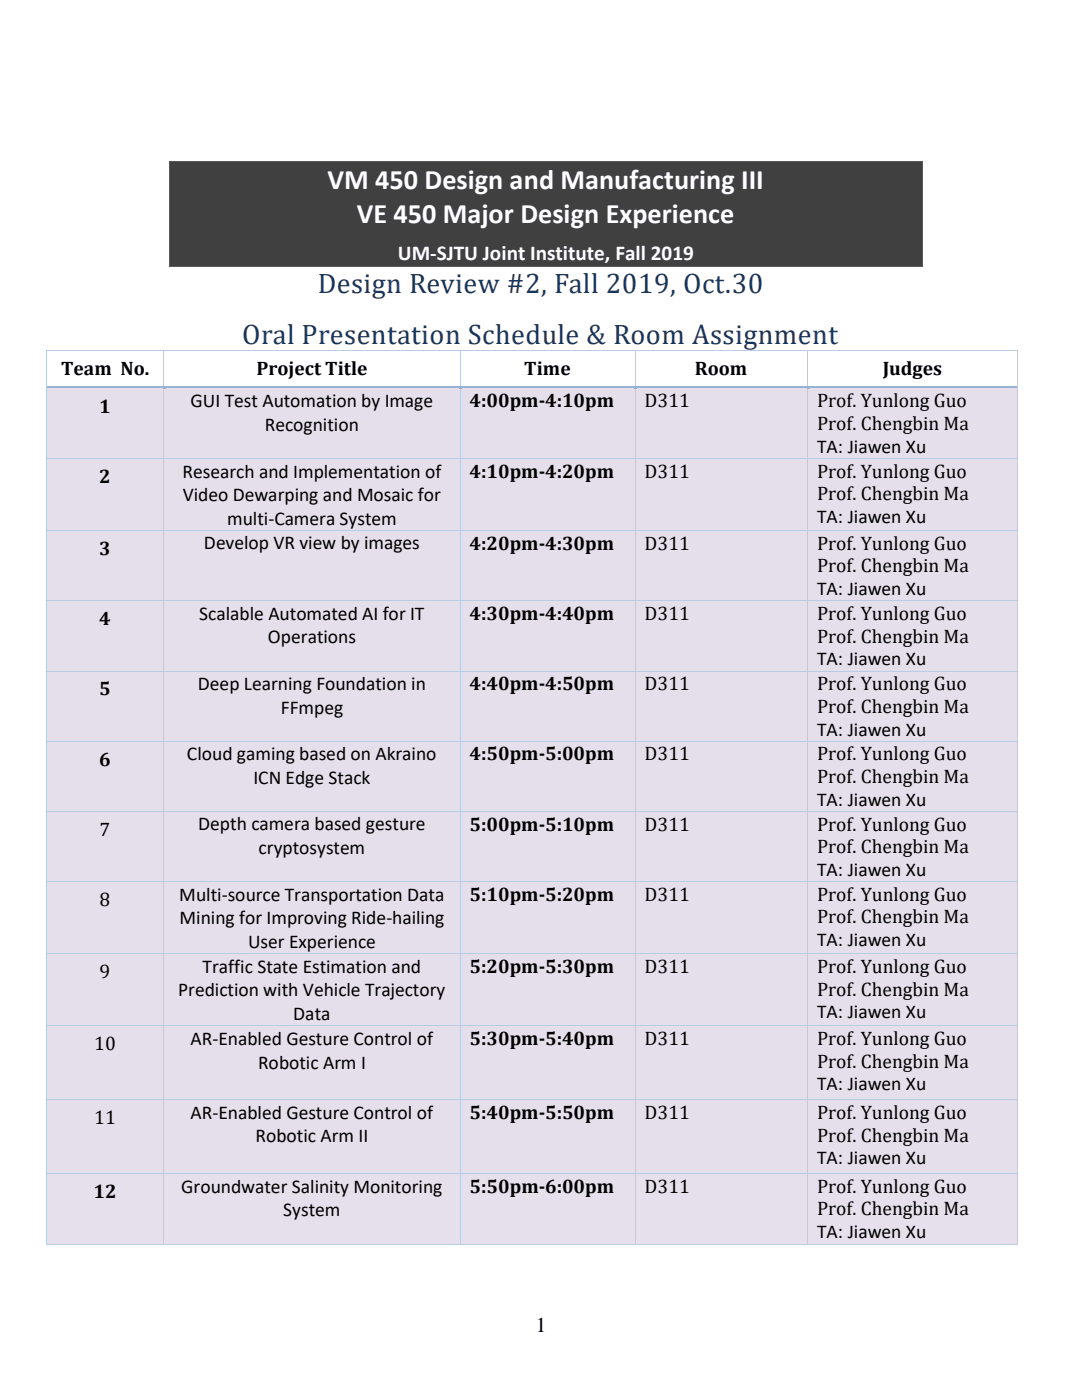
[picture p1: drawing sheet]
<svg xmlns="http://www.w3.org/2000/svg" width="216mm" height="279mm" viewBox="0 0 216 279" stroke-linecap="round" stroke-linejoin="round" font-family="sans-serif">
<defs><g id="words">
<g font-size="5.6" fill="#fff">
<text x="65.3" y="37.6">VM 450 Design and Manufacturing III</text>
<text x="71.2" y="44.5">VE 450 Major Design Experience</text>
</g>
<g font-size="5.6" fill="#17365d">
<text x="63.4" y="58.6">Design Review #2, Fall 2019, Oct.30</text>
<text x="48.4" y="68.7">Oral Presentation Schedule &amp; Room Assignment</text>
</g>
<text font-size="4.2" fill="#fff" x="79.4" y="51.9">UM-SJTU Joint Institute, Fall 2019</text>
<text font-size="4.2" x="106.9" y="265.8">1</text>
<g font-size="3.9">
<text x="12.2" y="74.9">Team No.</text>
<text x="51.2" y="74.9">Project Title</text>
<text x="104.6" y="74.9">Time</text>
<text x="138.7" y="74.9">Room</text>
<text x="176.1" y="74.9">Judges</text>
<text x="19.8" y="82.3">1</text>
<text x="38" y="81.3">GUI Test Automation by Image</text>
<text x="93.7" y="81.3">4:00pm-4:10pm</text>
<text x="128.6" y="81.3">D311</text>
<text x="163.1" y="81.3">Prof. Yunlong Guo</text>
<text x="52.8" y="86">Recognition</text>
<text x="163.1" y="85.8">Prof. Chengbin Ma</text>
<text x="36.4" y="95.3">Research and Implementation of</text>
<text x="93.7" y="95.3">4:10pm-4:20pm</text>
<text x="128.6" y="95.3">D311</text>
<text x="163.1" y="90.4">TA: Jiawen Xu</text>
<text x="163.1" y="95.3">Prof. Yunlong Guo</text>
<text x="19.8" y="96.4">2</text>
<text x="36.5" y="100.1">Video Dewarping and Mosaic for</text>
<text x="163.1" y="99.8">Prof. Chengbin Ma</text>
<text x="45.3" y="104.8">multi-Camera System</text>
<text x="163.1" y="104.4">TA: Jiawen Xu</text>
<text x="19.8" y="110.8">3</text>
<text x="40.7" y="109.7">Develop VR view by images</text>
<text x="93.7" y="109.7">4:20pm-4:30pm</text>
<text x="128.6" y="109.7">D311</text>
<text x="163.1" y="109.7">Prof. Yunlong Guo</text>
<text x="163.1" y="114.2">Prof. Chengbin Ma</text>
<text x="163.1" y="118.8">TA: Jiawen Xu</text>
<text x="19.8" y="124.8">4</text>
<text x="39.8" y="123.7">Scalable Automated AI for IT</text>
<text x="93.7" y="123.7">4:30pm-4:40pm</text>
<text x="128.6" y="123.7">D311</text>
<text x="163.1" y="123.7">Prof. Yunlong Guo</text>
<text x="53.5" y="128.4">Operations</text>
<text x="163.1" y="128.2">Prof. Chengbin Ma</text>
<text x="39.5" y="137.7">Deep Learning Foundation in</text>
<text x="93.7" y="137.7">4:40pm-4:50pm</text>
<text x="128.6" y="137.7">D311</text>
<text x="163.1" y="132.8">TA: Jiawen Xu</text>
<text x="163.1" y="137.7">Prof. Yunlong Guo</text>
<text x="19.8" y="138.8">5</text>
<text x="56" y="142.4">FFmpeg</text>
<text x="163.1" y="142.3">Prof. Chengbin Ma</text>
<text x="163.1" y="146.8">TA: Jiawen Xu</text>
<text x="19.8" y="152.8">6</text>
<text x="37.3" y="151.7">Cloud gaming based on Akraino</text>
<text x="93.7" y="151.7">4:50pm-5:00pm</text>
<text x="128.6" y="151.7">D311</text>
<text x="163.1" y="151.7">Prof. Yunlong Guo</text>
<text x="50.6" y="156.4">ICN Edge Stack</text>
<text x="163.1" y="156.3">Prof. Chengbin Ma</text>
<text x="163.1" y="160.8">TA: Jiawen Xu</text>
<text x="19.9" y="166.8">7</text>
<text x="39.5" y="165.7">Depth camera based gesture</text>
<text x="93.7" y="165.8">5:00pm-5:10pm</text>
<text x="128.6" y="165.8">D311</text>
<text x="163.1" y="165.8">Prof. Yunlong Guo</text>
<text x="51.6" y="170.5">cryptosystem</text>
<text x="163.1" y="170.3">Prof. Chengbin Ma</text>
<text x="35.8" y="179.7">Multi-source Transportation Data</text>
<text x="93.7" y="179.8">5:10pm-5:20pm</text>
<text x="128.6" y="179.8">D311</text>
<text x="163.1" y="174.8">TA: Jiawen Xu</text>
<text x="163.1" y="179.8">Prof. Yunlong Guo</text>
<text x="19.9" y="180.8">8</text>
<text x="35.8" y="184.5">Mining for Improving Ride-hailing</text>
<text x="163.1" y="184.3">Prof. Chengbin Ma</text>
<text x="49.5" y="189.2">User Experience</text>
<text x="163.1" y="188.8">TA: Jiawen Xu</text>
<text x="19.9" y="195.2">9</text>
<text x="40.4" y="194.1">Traffic State Estimation and</text>
<text x="93.7" y="194.1">5:20pm-5:30pm</text>
<text x="128.6" y="194.1">D311</text>
<text x="163.1" y="194.1">Prof. Yunlong Guo</text>
<text x="35.5" y="198.9">Prediction with Vehicle Trajectory</text>
<text x="58.5" y="203.6">Data</text>
<text x="163.1" y="198.7">Prof. Chengbin Ma</text>
<text x="163.1" y="203.2">TA: Jiawen Xu</text>
<text x="18.8" y="209.6">10</text>
<text x="38" y="208.5">AR-Enabled Gesture Control of</text>
<text x="93.7" y="208.5">5:30pm-5:40pm</text>
<text x="128.6" y="208.5">D311</text>
<text x="163.1" y="208.5">Prof. Yunlong Guo</text>
<text x="51.5" y="213.3">Robotic Arm I</text>
<text x="163.1" y="213.1">Prof. Chengbin Ma</text>
<text x="163.1" y="217.6">TA: Jiawen Xu</text>
<text x="18.8" y="224.4">11</text>
<text x="38" y="223.3">AR-Enabled Gesture Control of</text>
<text x="93.7" y="223.3">5:40pm-5:50pm</text>
<text x="128.6" y="223.3">D311</text>
<text x="163.1" y="223.3">Prof. Yunlong Guo</text>
<text x="163.1" y="227.8">Prof. Chengbin Ma</text>
<text x="51" y="228">Robotic Arm II</text>
<text x="163.1" y="232.4">TA: Jiawen Xu</text>
<text x="18.6" y="239.1">12</text>
<text x="36.2" y="238">Groundwater Salinity Monitoring</text>
<text x="93.7" y="238">5:50pm-6:00pm</text>
<text x="128.6" y="238">D311</text>
<text x="163.1" y="238">Prof. Yunlong Guo</text>
<text x="56.5" y="242.8">System</text>
<text x="163.1" y="242.6">Prof. Chengbin Ma</text>
<text x="163.1" y="247.1">TA: Jiawen Xu</text>
</g>
</g></defs>
<g fill="#404040">
<path d="M33.8 32.3h150.2v20.7h-150.2z" fill-rule="evenodd"/>
<path d="M35.7 32.3h146.5v6.9h-146.5z" fill-rule="evenodd"/>
<path d="M35.7 39.2h146.5v6.9h-146.5z" fill-rule="evenodd"/>
<path d="M35.7 46.1h146.5v6.9h-146.5z" fill-rule="evenodd"/>
</g>
<g fill="#595959">
<path d="M33.7 32.1h.1v.2h-.1z" fill-rule="evenodd"/>
<path d="M33.7 32.1h.1v.2h-.1z" fill-rule="evenodd"/>
</g>
<path d="M33.8 32.2h150.2" fill="none" stroke="#595959" stroke-width=".2"/>
<g fill="#595959">
<path d="M184 32.1h.2v.2h-.2z" fill-rule="evenodd"/>
<path d="M184 32.1h.2v.2h-.2z" fill-rule="evenodd"/>
</g>
<path d="M33.7 32.3v20.7" fill="none" stroke="#595959" stroke-width=".2"/>
<g fill="#595959">
<path d="M33.7 53h.1v.2h-.1z" fill-rule="evenodd"/>
<path d="M33.7 53h.1v.2h-.1z" fill-rule="evenodd"/>
</g>
<path d="M184.1 32.3v20.7M33.8 53.1h150.2" fill="none" stroke="#595959" stroke-width=".2"/>
<g fill="#595959">
<path d="M184 53h.2v.2h-.2z" fill-rule="evenodd"/>
<path d="M184 53h.2v.2h-.2z" fill-rule="evenodd"/>
</g>
<g fill="#b8cce4">
<path d="M9.1 69.9h.2v.2h-.2z" fill-rule="evenodd"/>
<path d="M9.1 69.9h.2v.2h-.2z" fill-rule="evenodd"/>
</g>
<path d="M9.3 70h23.3" fill="none" stroke="#b8cce4" stroke-width=".2"/>
<path d="M32.6 69.9h.2v.2h-.2z" fill-rule="evenodd" fill="#b8cce4"/>
<path d="M32.8 70h58.9" fill="none" stroke="#b8cce4" stroke-width=".2"/>
<path d="M91.7 69.9h.2v.2h-.2z" fill-rule="evenodd" fill="#b8cce4"/>
<path d="M91.9 70h34.7" fill="none" stroke="#b8cce4" stroke-width=".2"/>
<path d="M126.6 69.9h.2v.2h-.2z" fill-rule="evenodd" fill="#b8cce4"/>
<path d="M126.8 70h34.3" fill="none" stroke="#b8cce4" stroke-width=".2"/>
<path d="M161.1 69.9h.1v.2h-.1z" fill-rule="evenodd" fill="#b8cce4"/>
<path d="M161.2 70h41.7" fill="none" stroke="#b8cce4" stroke-width=".2"/>
<g fill="#b8cce4">
<path d="M202.9 69.9h.1v.2h-.1z" fill-rule="evenodd"/>
<path d="M202.9 69.9h.1v.2h-.1z" fill-rule="evenodd"/>
</g>
<path d="M9.2 70.1v7M32.7 70.1v7M91.8 70.1v7M126.7 70.1v7M161.1 70.1v7M202.9 70.1v7" fill="none" stroke="#b8cce4" stroke-width=".2"/>
<g fill="#e5dfec">
<path d="M9.3 77.6h23.3v13.9h-23.3z" fill-rule="evenodd"/>
<path d="M11.1 77.6h19.7v6.7h-19.7z" fill-rule="evenodd"/>
<path d="M32.8 77.6h58.9v13.9h-58.9z" fill-rule="evenodd"/>
<path d="M34.6 77.6h55.3v4.7h-55.3z" fill-rule="evenodd"/>
<path d="M34.6 82.3h55.3v4.8h-55.3z" fill-rule="evenodd"/>
<path d="M91.9 77.6h34.7v13.9h-34.7z" fill-rule="evenodd"/>
<path d="M93.7 77.6h31.1v4.5h-31.1z" fill-rule="evenodd"/>
<path d="M126.8 77.6h34.3v13.9h-34.3z" fill-rule="evenodd"/>
<path d="M128.6 77.6h30.6v4.5h-30.6z" fill-rule="evenodd"/>
<path d="M161.2 77.6h41.7v13.9h-41.7z" fill-rule="evenodd"/>
<path d="M163.1 77.6h37.9v4.5h-37.9z" fill-rule="evenodd"/>
<path d="M163.1 82.1h37.9v4.6h-37.9z" fill-rule="evenodd"/>
<path d="M163.1 86.7h37.9v4.8h-37.9z" fill-rule="evenodd"/>
</g>
<path d="M9.1 77.1h.2v.5h-.2z" fill-rule="evenodd" fill="#b8cce4"/>
<path d="M9.3 77.1h23.3v.5h-23.3z" fill-rule="evenodd" fill="#95b3d7"/>
<path d="M9.3 77.6h23.3" fill="none" stroke="#e5dfec" stroke-width=".2"/>
<path d="M32.8 77.6h.3z" fill-rule="evenodd" fill="#e5dfec"/>
<path d="M32.6 77.6h.2z" fill-rule="evenodd" fill="#b8cce4"/>
<g fill="#95b3d7">
<path d="M32.6 77.1h.5v.5h-.5z" fill-rule="evenodd"/>
<path d="M33.1 77.1h58.6v.5h-58.6z" fill-rule="evenodd"/>
</g>
<path d="M33.1 77.6h58.6" fill="none" stroke="#e5dfec" stroke-width=".2"/>
<path d="M91.9 77.6h.3z" fill-rule="evenodd" fill="#e5dfec"/>
<path d="M91.7 77.6h.2z" fill-rule="evenodd" fill="#b8cce4"/>
<g fill="#95b3d7">
<path d="M91.7 77.1h.5v.5h-.5z" fill-rule="evenodd"/>
<path d="M92.2 77.1h34.4v.5h-34.4z" fill-rule="evenodd"/>
</g>
<path d="M92.2 77.6h34.4" fill="none" stroke="#e5dfec" stroke-width=".2"/>
<path d="M126.8 77.6h.4z" fill-rule="evenodd" fill="#e5dfec"/>
<path d="M126.6 77.6h.2z" fill-rule="evenodd" fill="#b8cce4"/>
<g fill="#95b3d7">
<path d="M126.6 77.1h.6v.5h-.6z" fill-rule="evenodd"/>
<path d="M127.2 77.1h33.9v.5h-33.9z" fill-rule="evenodd"/>
</g>
<path d="M127.2 77.6h33.9" fill="none" stroke="#e5dfec" stroke-width=".2"/>
<path d="M161.2 77.6h.4z" fill-rule="evenodd" fill="#e5dfec"/>
<path d="M161.1 77.6h.1z" fill-rule="evenodd" fill="#b8cce4"/>
<g fill="#95b3d7">
<path d="M161.1 77.1h.5v.5h-.5z" fill-rule="evenodd"/>
<path d="M161.6 77.1h41.3v.5h-41.3z" fill-rule="evenodd"/>
</g>
<path d="M161.6 77.6h41.3" fill="none" stroke="#e5dfec" stroke-width=".2"/>
<path d="M202.9 77.1h.1v.5h-.1z" fill-rule="evenodd" fill="#b8cce4"/>
<path d="M9.2 77.6v13.9M32.7 77.6v13.9M91.8 77.6v13.9M126.7 77.6v13.9M161.1 77.6v13.9M202.9 77.6v13.9" fill="none" stroke="#b8cce4" stroke-width=".2"/>
<g fill="#e5dfec">
<path d="M9.3 91.6h23.3v14.2h-23.3z" fill-rule="evenodd"/>
<path d="M11.1 91.6h19.7v6.7h-19.7z" fill-rule="evenodd"/>
<path d="M32.8 91.6h58.9v14.2h-58.9z" fill-rule="evenodd"/>
<path d="M34.6 91.6h55.3v4.8h-55.3z" fill-rule="evenodd"/>
<path d="M34.6 96.4h55.3v4.7h-55.3z" fill-rule="evenodd"/>
<path d="M34.6 101.1h55.3v4.7h-55.3z" fill-rule="evenodd"/>
<path d="M91.9 91.6h34.7v14.2h-34.7z" fill-rule="evenodd"/>
<path d="M93.7 91.6h31.1v4.6h-31.1z" fill-rule="evenodd"/>
<path d="M126.8 91.6h34.3v14.2h-34.3z" fill-rule="evenodd"/>
<path d="M128.6 91.6h30.6v4.6h-30.6z" fill-rule="evenodd"/>
<path d="M161.2 91.6h41.7v14.2h-41.7z" fill-rule="evenodd"/>
<path d="M163.1 91.6h37.9v4.6h-37.9z" fill-rule="evenodd"/>
<path d="M163.1 96.2h37.9v4.5h-37.9z" fill-rule="evenodd"/>
<path d="M163.1 100.7h37.9v4.8h-37.9z" fill-rule="evenodd"/>
</g>
<path d="M9.1 91.5h.2v.1h-.2z" fill-rule="evenodd" fill="#b8cce4"/>
<path d="M9.3 91.5h23.3" fill="none" stroke="#b8cce4" stroke-width=".2"/>
<path d="M32.6 91.5h.2v.1h-.2z" fill-rule="evenodd" fill="#b8cce4"/>
<path d="M32.8 91.5h58.9" fill="none" stroke="#b8cce4" stroke-width=".2"/>
<path d="M91.7 91.5h.2v.1h-.2z" fill-rule="evenodd" fill="#b8cce4"/>
<path d="M91.9 91.5h34.7" fill="none" stroke="#b8cce4" stroke-width=".2"/>
<path d="M126.6 91.5h.2v.1h-.2z" fill-rule="evenodd" fill="#b8cce4"/>
<path d="M126.8 91.5h34.3" fill="none" stroke="#b8cce4" stroke-width=".2"/>
<path d="M161.1 91.5h.1v.1h-.1z" fill-rule="evenodd" fill="#b8cce4"/>
<path d="M161.2 91.5h41.7" fill="none" stroke="#b8cce4" stroke-width=".2"/>
<path d="M202.9 91.5h.1v.1h-.1z" fill-rule="evenodd" fill="#b8cce4"/>
<path d="M9.2 91.6v14.2M32.7 91.6v14.2M91.8 91.6v14.2M126.7 91.6v14.2M161.1 91.6v14.2M202.9 91.6v14.2" fill="none" stroke="#b8cce4" stroke-width=".2"/>
<g fill="#e5dfec">
<path d="M9.3 106h23.3v13.8h-23.3z" fill-rule="evenodd"/>
<path d="M11.1 106h19.7v6.7h-19.7z" fill-rule="evenodd"/>
<path d="M32.8 106h58.9v13.8h-58.9z" fill-rule="evenodd"/>
<path d="M34.6 106h55.3v4.7h-55.3z" fill-rule="evenodd"/>
<path d="M91.9 106h34.7v13.8h-34.7z" fill-rule="evenodd"/>
<path d="M93.7 106h31.1v4.5h-31.1z" fill-rule="evenodd"/>
<path d="M126.8 106h34.3v13.8h-34.3z" fill-rule="evenodd"/>
<path d="M128.6 106h30.6v4.5h-30.6z" fill-rule="evenodd"/>
<path d="M161.2 106h41.7v13.8h-41.7z" fill-rule="evenodd"/>
<path d="M163.1 106h37.9v4.5h-37.9z" fill-rule="evenodd"/>
<path d="M163.1 110.5h37.9v4.6h-37.9z" fill-rule="evenodd"/>
<path d="M163.1 115.1h37.9v4.7h-37.9z" fill-rule="evenodd"/>
</g>
<path d="M9.1 105.8h.2v.2h-.2z" fill-rule="evenodd" fill="#b8cce4"/>
<path d="M9.3 105.9h23.3" fill="none" stroke="#b8cce4" stroke-width=".2"/>
<path d="M32.6 105.8h.2v.2h-.2z" fill-rule="evenodd" fill="#b8cce4"/>
<path d="M32.8 105.9h58.9" fill="none" stroke="#b8cce4" stroke-width=".2"/>
<path d="M91.7 105.8h.2v.2h-.2z" fill-rule="evenodd" fill="#b8cce4"/>
<path d="M91.9 105.9h34.7" fill="none" stroke="#b8cce4" stroke-width=".2"/>
<path d="M126.6 105.8h.2v.2h-.2z" fill-rule="evenodd" fill="#b8cce4"/>
<path d="M126.8 105.9h34.3" fill="none" stroke="#b8cce4" stroke-width=".2"/>
<path d="M161.1 105.8h.1v.2h-.1z" fill-rule="evenodd" fill="#b8cce4"/>
<path d="M161.2 105.9h41.7" fill="none" stroke="#b8cce4" stroke-width=".2"/>
<path d="M202.9 105.8h.1v.2h-.1z" fill-rule="evenodd" fill="#b8cce4"/>
<path d="M9.2 106v13.8M32.7 106v13.8M91.8 106v13.8M126.7 106v13.8M161.1 106v13.8M202.9 106v13.8" fill="none" stroke="#b8cce4" stroke-width=".2"/>
<g fill="#e5dfec">
<path d="M9.3 120h23.3v13.8h-23.3z" fill-rule="evenodd"/>
<path d="M11.1 120h19.7v6.7h-19.7z" fill-rule="evenodd"/>
<path d="M32.8 120h58.9v13.8h-58.9z" fill-rule="evenodd"/>
<path d="M34.6 120h55.3v4.7h-55.3z" fill-rule="evenodd"/>
<path d="M34.6 124.7h55.3v4.8h-55.3z" fill-rule="evenodd"/>
<path d="M91.9 120h34.7v13.8h-34.7z" fill-rule="evenodd"/>
<path d="M93.7 120h31.1v4.6h-31.1z" fill-rule="evenodd"/>
<path d="M126.8 120h34.3v13.8h-34.3z" fill-rule="evenodd"/>
<path d="M128.6 120h30.6v4.6h-30.6z" fill-rule="evenodd"/>
<path d="M161.2 120h41.7v13.8h-41.7z" fill-rule="evenodd"/>
<path d="M163.1 120h37.9v4.6h-37.9z" fill-rule="evenodd"/>
<path d="M163.1 124.6h37.9v4.5h-37.9z" fill-rule="evenodd"/>
<path d="M163.1 129.1h37.9v4.7h-37.9z" fill-rule="evenodd"/>
</g>
<path d="M9.1 119.8h.2v.2h-.2z" fill-rule="evenodd" fill="#b8cce4"/>
<path d="M9.3 119.9h23.3" fill="none" stroke="#b8cce4" stroke-width=".2"/>
<path d="M32.6 119.8h.2v.2h-.2z" fill-rule="evenodd" fill="#b8cce4"/>
<path d="M32.8 119.9h58.9" fill="none" stroke="#b8cce4" stroke-width=".2"/>
<path d="M91.7 119.8h.2v.2h-.2z" fill-rule="evenodd" fill="#b8cce4"/>
<path d="M91.9 119.9h34.7" fill="none" stroke="#b8cce4" stroke-width=".2"/>
<path d="M126.6 119.8h.2v.2h-.2z" fill-rule="evenodd" fill="#b8cce4"/>
<path d="M126.8 119.9h34.3" fill="none" stroke="#b8cce4" stroke-width=".2"/>
<path d="M161.1 119.8h.1v.2h-.1z" fill-rule="evenodd" fill="#b8cce4"/>
<path d="M161.2 119.9h41.7" fill="none" stroke="#b8cce4" stroke-width=".2"/>
<path d="M202.9 119.8h.1v.2h-.1z" fill-rule="evenodd" fill="#b8cce4"/>
<path d="M9.2 120v13.8M32.7 120v13.8M91.8 120v13.8M126.7 120v13.8M161.1 120v13.8M202.9 120v13.8" fill="none" stroke="#b8cce4" stroke-width=".2"/>
<g fill="#e5dfec">
<path d="M9.3 134h23.3v13.9h-23.3z" fill-rule="evenodd"/>
<path d="M11.1 134h19.7v6.7h-19.7z" fill-rule="evenodd"/>
<path d="M32.8 134h58.9v13.9h-58.9z" fill-rule="evenodd"/>
<path d="M34.6 134h55.3v4.7h-55.3z" fill-rule="evenodd"/>
<path d="M34.6 138.7h55.3v4.8h-55.3z" fill-rule="evenodd"/>
<path d="M91.9 134h34.7v13.9h-34.7z" fill-rule="evenodd"/>
<path d="M93.7 134h31.1v4.6h-31.1z" fill-rule="evenodd"/>
<path d="M126.8 134h34.3v13.9h-34.3z" fill-rule="evenodd"/>
<path d="M128.6 134h30.6v4.6h-30.6z" fill-rule="evenodd"/>
<path d="M161.2 134h41.7v13.9h-41.7z" fill-rule="evenodd"/>
<path d="M163.1 134h37.9v4.6h-37.9z" fill-rule="evenodd"/>
<path d="M163.1 138.6h37.9v4.5h-37.9z" fill-rule="evenodd"/>
<path d="M163.1 143.1h37.9v4.8h-37.9z" fill-rule="evenodd"/>
</g>
<path d="M9.1 133.8h.2v.2h-.2z" fill-rule="evenodd" fill="#b8cce4"/>
<path d="M9.3 133.9h23.3" fill="none" stroke="#b8cce4" stroke-width=".2"/>
<path d="M32.6 133.8h.2v.2h-.2z" fill-rule="evenodd" fill="#b8cce4"/>
<path d="M32.8 133.9h58.9" fill="none" stroke="#b8cce4" stroke-width=".2"/>
<path d="M91.7 133.8h.2v.2h-.2z" fill-rule="evenodd" fill="#b8cce4"/>
<path d="M91.9 133.9h34.7" fill="none" stroke="#b8cce4" stroke-width=".2"/>
<path d="M126.6 133.8h.2v.2h-.2z" fill-rule="evenodd" fill="#b8cce4"/>
<path d="M126.8 133.9h34.3" fill="none" stroke="#b8cce4" stroke-width=".2"/>
<path d="M161.1 133.8h.1v.2h-.1z" fill-rule="evenodd" fill="#b8cce4"/>
<path d="M161.2 133.9h41.7" fill="none" stroke="#b8cce4" stroke-width=".2"/>
<path d="M202.9 133.8h.1v.2h-.1z" fill-rule="evenodd" fill="#b8cce4"/>
<path d="M9.2 134v13.9M32.7 134v13.9M91.8 134v13.9M126.7 134v13.9M161.1 134v13.9M202.9 134v13.9" fill="none" stroke="#b8cce4" stroke-width=".2"/>
<g fill="#e5dfec">
<path d="M9.3 148.1h23.3v13.8h-23.3z" fill-rule="evenodd"/>
<path d="M11.1 148.1h19.7v6.6h-19.7z" fill-rule="evenodd"/>
<path d="M32.8 148.1h58.9v13.8h-58.9z" fill-rule="evenodd"/>
<path d="M34.6 148.1h55.3v4.7h-55.3z" fill-rule="evenodd"/>
<path d="M34.6 152.8h55.3v4.7h-55.3z" fill-rule="evenodd"/>
<path d="M91.9 148.1h34.7v13.8h-34.7z" fill-rule="evenodd"/>
<path d="M93.7 148.1h31.1v4.5h-31.1z" fill-rule="evenodd"/>
<path d="M126.8 148.1h34.3v13.8h-34.3z" fill-rule="evenodd"/>
<path d="M128.6 148.1h30.6v4.5h-30.6z" fill-rule="evenodd"/>
<path d="M161.2 148.1h41.7v13.8h-41.7z" fill-rule="evenodd"/>
<path d="M163.1 148.1h37.9v4.5h-37.9z" fill-rule="evenodd"/>
<path d="M163.1 152.6h37.9v4.6h-37.9z" fill-rule="evenodd"/>
<path d="M163.1 157.2h37.9v4.7h-37.9z" fill-rule="evenodd"/>
</g>
<path d="M9.1 147.9h.2v.1h-.2z" fill-rule="evenodd" fill="#b8cce4"/>
<path d="M9.3 147.9h23.3" fill="none" stroke="#b8cce4" stroke-width=".2"/>
<path d="M32.6 147.9h.2v.1h-.2z" fill-rule="evenodd" fill="#b8cce4"/>
<path d="M32.8 147.9h58.9" fill="none" stroke="#b8cce4" stroke-width=".2"/>
<path d="M91.7 147.9h.2v.1h-.2z" fill-rule="evenodd" fill="#b8cce4"/>
<path d="M91.9 147.9h34.7" fill="none" stroke="#b8cce4" stroke-width=".2"/>
<path d="M126.6 147.9h.2v.1h-.2z" fill-rule="evenodd" fill="#b8cce4"/>
<path d="M126.8 147.9h34.3" fill="none" stroke="#b8cce4" stroke-width=".2"/>
<path d="M161.1 147.9h.1v.1h-.1z" fill-rule="evenodd" fill="#b8cce4"/>
<path d="M161.2 147.9h41.7" fill="none" stroke="#b8cce4" stroke-width=".2"/>
<path d="M202.9 147.9h.1v.1h-.1z" fill-rule="evenodd" fill="#b8cce4"/>
<path d="M9.2 148v13.9M32.7 148v13.9M91.8 148v13.9M126.7 148v13.9M161.1 148v13.9M202.9 148v13.9" fill="none" stroke="#b8cce4" stroke-width=".2"/>
<g fill="#e5dfec">
<path d="M9.3 162.1h23.3v13.8h-23.3z" fill-rule="evenodd"/>
<path d="M11.1 162.1h19.7v6.6h-19.7z" fill-rule="evenodd"/>
<path d="M32.8 162.1h58.9v13.8h-58.9z" fill-rule="evenodd"/>
<path d="M34.6 162.1h55.3v4.7h-55.3z" fill-rule="evenodd"/>
<path d="M34.6 166.8h55.3v4.7h-55.3z" fill-rule="evenodd"/>
<path d="M91.9 162.1h34.7v13.8h-34.7z" fill-rule="evenodd"/>
<path d="M93.7 162.1h31.1v4.5h-31.1z" fill-rule="evenodd"/>
<path d="M126.8 162.1h34.3v13.8h-34.3z" fill-rule="evenodd"/>
<path d="M128.6 162.1h30.6v4.5h-30.6z" fill-rule="evenodd"/>
<path d="M161.2 162.1h41.7v13.8h-41.7z" fill-rule="evenodd"/>
<path d="M163.1 162.1h37.9v4.5h-37.9z" fill-rule="evenodd"/>
<path d="M163.1 166.6h37.9v4.6h-37.9z" fill-rule="evenodd"/>
<path d="M163.1 171.2h37.9v4.7h-37.9z" fill-rule="evenodd"/>
</g>
<path d="M9.1 161.9h.2v.1h-.2z" fill-rule="evenodd" fill="#b8cce4"/>
<path d="M9.3 161.9h23.3" fill="none" stroke="#b8cce4" stroke-width=".2"/>
<path d="M32.6 161.9h.2v.1h-.2z" fill-rule="evenodd" fill="#b8cce4"/>
<path d="M32.8 161.9h58.9" fill="none" stroke="#b8cce4" stroke-width=".2"/>
<path d="M91.7 161.9h.2v.1h-.2z" fill-rule="evenodd" fill="#b8cce4"/>
<path d="M91.9 161.9h34.7" fill="none" stroke="#b8cce4" stroke-width=".2"/>
<path d="M126.6 161.9h.2v.1h-.2z" fill-rule="evenodd" fill="#b8cce4"/>
<path d="M126.8 161.9h34.3" fill="none" stroke="#b8cce4" stroke-width=".2"/>
<path d="M161.1 161.9h.1v.1h-.1z" fill-rule="evenodd" fill="#b8cce4"/>
<path d="M161.2 161.9h41.7" fill="none" stroke="#b8cce4" stroke-width=".2"/>
<path d="M202.9 161.9h.1v.1h-.1z" fill-rule="evenodd" fill="#b8cce4"/>
<path d="M9.2 162v13.9M32.7 162v13.9M91.8 162v13.9M126.7 162v13.9M161.1 162v13.9M202.9 162v13.9" fill="none" stroke="#b8cce4" stroke-width=".2"/>
<g fill="#e5dfec">
<path d="M9.3 176.1h23.3v14.2h-23.3z" fill-rule="evenodd"/>
<path d="M11.1 176.1h19.7v6.6h-19.7z" fill-rule="evenodd"/>
<path d="M32.8 176.1h58.9v14.2h-58.9z" fill-rule="evenodd"/>
<path d="M34.6 176.1h55.3v4.7h-55.3z" fill-rule="evenodd"/>
<path d="M34.6 180.8h55.3v4.7h-55.3z" fill-rule="evenodd"/>
<path d="M34.6 185.5h55.3v4.8h-55.3z" fill-rule="evenodd"/>
<path d="M91.9 176.1h34.7v14.2h-34.7z" fill-rule="evenodd"/>
<path d="M93.7 176.1h31.1v4.5h-31.1z" fill-rule="evenodd"/>
<path d="M126.8 176.1h34.3v14.2h-34.3z" fill-rule="evenodd"/>
<path d="M128.6 176.1h30.6v4.5h-30.6z" fill-rule="evenodd"/>
<path d="M161.2 176.1h41.7v14.2h-41.7z" fill-rule="evenodd"/>
<path d="M163.1 176.1h37.9v4.5h-37.9z" fill-rule="evenodd"/>
<path d="M163.1 180.6h37.9v4.6h-37.9z" fill-rule="evenodd"/>
<path d="M163.1 185.2h37.9v4.7h-37.9z" fill-rule="evenodd"/>
</g>
<path d="M9.1 175.9h.2v.1h-.2z" fill-rule="evenodd" fill="#b8cce4"/>
<path d="M9.3 176h23.3" fill="none" stroke="#b8cce4" stroke-width=".2"/>
<path d="M32.6 175.9h.2v.1h-.2z" fill-rule="evenodd" fill="#b8cce4"/>
<path d="M32.8 176h58.9" fill="none" stroke="#b8cce4" stroke-width=".2"/>
<path d="M91.7 175.9h.2v.1h-.2z" fill-rule="evenodd" fill="#b8cce4"/>
<path d="M91.9 176h34.7" fill="none" stroke="#b8cce4" stroke-width=".2"/>
<path d="M126.6 175.9h.2v.1h-.2z" fill-rule="evenodd" fill="#b8cce4"/>
<path d="M126.8 176h34.3" fill="none" stroke="#b8cce4" stroke-width=".2"/>
<path d="M161.1 175.9h.1v.1h-.1z" fill-rule="evenodd" fill="#b8cce4"/>
<path d="M161.2 176h41.7" fill="none" stroke="#b8cce4" stroke-width=".2"/>
<path d="M202.9 175.9h.1v.1h-.1z" fill-rule="evenodd" fill="#b8cce4"/>
<path d="M9.2 176v14.3M32.7 176v14.3M91.8 176v14.3M126.7 176v14.3M161.1 176v14.3M202.9 176v14.3" fill="none" stroke="#b8cce4" stroke-width=".2"/>
<g fill="#e5dfec">
<path d="M9.3 190.4h23.3v14.3h-23.3z" fill-rule="evenodd"/>
<path d="M11.1 190.4h19.7v6.7h-19.7z" fill-rule="evenodd"/>
<path d="M32.8 190.4h58.9v14.3h-58.9z" fill-rule="evenodd"/>
<path d="M34.6 190.4h55.3v4.8h-55.3z" fill-rule="evenodd"/>
<path d="M34.6 195.2h55.3v4.7h-55.3z" fill-rule="evenodd"/>
<path d="M34.6 199.9h55.3v4.8h-55.3z" fill-rule="evenodd"/>
<path d="M91.9 190.4h34.7v14.3h-34.7z" fill-rule="evenodd"/>
<path d="M93.7 190.4h31.1v4.6h-31.1z" fill-rule="evenodd"/>
<path d="M126.8 190.4h34.3v14.3h-34.3z" fill-rule="evenodd"/>
<path d="M128.6 190.4h30.6v4.6h-30.6z" fill-rule="evenodd"/>
<path d="M161.2 190.4h41.7v14.3h-41.7z" fill-rule="evenodd"/>
<path d="M163.1 190.4h37.9v4.6h-37.9z" fill-rule="evenodd"/>
<path d="M163.1 195h37.9v4.5h-37.9z" fill-rule="evenodd"/>
<path d="M163.1 199.5h37.9v4.8h-37.9z" fill-rule="evenodd"/>
</g>
<path d="M9.1 190.3h.2v.1h-.2z" fill-rule="evenodd" fill="#b8cce4"/>
<path d="M9.3 190.4h23.3" fill="none" stroke="#b8cce4" stroke-width=".2"/>
<path d="M32.6 190.3h.2v.1h-.2z" fill-rule="evenodd" fill="#b8cce4"/>
<path d="M32.8 190.4h58.9" fill="none" stroke="#b8cce4" stroke-width=".2"/>
<path d="M91.7 190.3h.2v.1h-.2z" fill-rule="evenodd" fill="#b8cce4"/>
<path d="M91.9 190.4h34.7" fill="none" stroke="#b8cce4" stroke-width=".2"/>
<path d="M126.6 190.3h.2v.1h-.2z" fill-rule="evenodd" fill="#b8cce4"/>
<path d="M126.8 190.4h34.3" fill="none" stroke="#b8cce4" stroke-width=".2"/>
<path d="M161.1 190.3h.1v.1h-.1z" fill-rule="evenodd" fill="#b8cce4"/>
<path d="M161.2 190.4h41.7" fill="none" stroke="#b8cce4" stroke-width=".2"/>
<path d="M202.9 190.3h.1v.1h-.1z" fill-rule="evenodd" fill="#b8cce4"/>
<path d="M9.2 190.4v14.3M32.7 190.4v14.3M91.8 190.4v14.3M126.7 190.4v14.3M161.1 190.4v14.3M202.9 190.4v14.3" fill="none" stroke="#b8cce4" stroke-width=".2"/>
<g fill="#e5dfec">
<path d="M9.3 204.8h23.3v14.6h-23.3z" fill-rule="evenodd"/>
<path d="M11.1 204.8h19.7v6.7h-19.7z" fill-rule="evenodd"/>
<path d="M32.8 204.8h58.9v14.6h-58.9z" fill-rule="evenodd"/>
<path d="M34.6 204.8h55.3v4.8h-55.3z" fill-rule="evenodd"/>
<path d="M34.6 209.6h55.3v4.7h-55.3z" fill-rule="evenodd"/>
<path d="M91.9 204.8h34.7v14.6h-34.7z" fill-rule="evenodd"/>
<path d="M93.7 204.8h31.1v4.6h-31.1z" fill-rule="evenodd"/>
<path d="M126.8 204.8h34.3v14.6h-34.3z" fill-rule="evenodd"/>
<path d="M128.6 204.8h30.6v4.6h-30.6z" fill-rule="evenodd"/>
<path d="M161.2 204.8h41.7v14.6h-41.7z" fill-rule="evenodd"/>
<path d="M163.1 204.8h37.9v4.6h-37.9z" fill-rule="evenodd"/>
<path d="M163.1 209.4h37.9v4.5h-37.9z" fill-rule="evenodd"/>
<path d="M163.1 213.9h37.9v4.8h-37.9z" fill-rule="evenodd"/>
</g>
<path d="M9.1 204.7h.2v.1h-.2z" fill-rule="evenodd" fill="#b8cce4"/>
<path d="M9.3 204.8h23.3" fill="none" stroke="#b8cce4" stroke-width=".2"/>
<path d="M32.6 204.7h.2v.1h-.2z" fill-rule="evenodd" fill="#b8cce4"/>
<path d="M32.8 204.8h58.9" fill="none" stroke="#b8cce4" stroke-width=".2"/>
<path d="M91.7 204.7h.2v.1h-.2z" fill-rule="evenodd" fill="#b8cce4"/>
<path d="M91.9 204.8h34.7" fill="none" stroke="#b8cce4" stroke-width=".2"/>
<path d="M126.6 204.7h.2v.1h-.2z" fill-rule="evenodd" fill="#b8cce4"/>
<path d="M126.8 204.8h34.3" fill="none" stroke="#b8cce4" stroke-width=".2"/>
<path d="M161.1 204.7h.1v.1h-.1z" fill-rule="evenodd" fill="#b8cce4"/>
<path d="M161.2 204.8h41.7" fill="none" stroke="#b8cce4" stroke-width=".2"/>
<path d="M202.9 204.7h.1v.1h-.1z" fill-rule="evenodd" fill="#b8cce4"/>
<path d="M9.2 204.8v14.6M32.7 204.8v14.6M91.8 204.8v14.6M126.7 204.8v14.6M161.1 204.8v14.6M202.9 204.8v14.6" fill="none" stroke="#b8cce4" stroke-width=".2"/>
<g fill="#e5dfec">
<path d="M9.3 219.6h23.3v14.6h-23.3z" fill-rule="evenodd"/>
<path d="M11.1 219.6h19.7v6.7h-19.7z" fill-rule="evenodd"/>
<path d="M32.8 219.6h58.9v14.6h-58.9z" fill-rule="evenodd"/>
<path d="M34.6 219.6h55.3v4.8h-55.3z" fill-rule="evenodd"/>
<path d="M34.6 224.4h55.3v4.7h-55.3z" fill-rule="evenodd"/>
<path d="M91.9 219.6h34.7v14.6h-34.7z" fill-rule="evenodd"/>
<path d="M93.7 219.6h31.1v4.5h-31.1z" fill-rule="evenodd"/>
<path d="M126.8 219.6h34.3v14.6h-34.3z" fill-rule="evenodd"/>
<path d="M128.6 219.6h30.6v4.5h-30.6z" fill-rule="evenodd"/>
<path d="M161.2 219.6h41.7v14.6h-41.7z" fill-rule="evenodd"/>
<path d="M163.1 219.6h37.9v4.5h-37.9z" fill-rule="evenodd"/>
<path d="M163.1 224.1h37.9v4.6h-37.9z" fill-rule="evenodd"/>
<path d="M163.1 228.7h37.9v4.7h-37.9z" fill-rule="evenodd"/>
</g>
<path d="M9.1 219.4h.2v.2h-.2z" fill-rule="evenodd" fill="#b8cce4"/>
<path d="M9.3 219.5h23.3" fill="none" stroke="#b8cce4" stroke-width=".2"/>
<path d="M32.6 219.4h.2v.2h-.2z" fill-rule="evenodd" fill="#b8cce4"/>
<path d="M32.8 219.5h58.9" fill="none" stroke="#b8cce4" stroke-width=".2"/>
<path d="M91.7 219.4h.2v.2h-.2z" fill-rule="evenodd" fill="#b8cce4"/>
<path d="M91.9 219.5h34.7" fill="none" stroke="#b8cce4" stroke-width=".2"/>
<path d="M126.6 219.4h.2v.2h-.2z" fill-rule="evenodd" fill="#b8cce4"/>
<path d="M126.8 219.5h34.3" fill="none" stroke="#b8cce4" stroke-width=".2"/>
<path d="M161.1 219.4h.1v.2h-.1z" fill-rule="evenodd" fill="#b8cce4"/>
<path d="M161.2 219.5h41.7" fill="none" stroke="#b8cce4" stroke-width=".2"/>
<path d="M202.9 219.4h.1v.2h-.1z" fill-rule="evenodd" fill="#b8cce4"/>
<path d="M9.2 219.6v14.6M32.7 219.6v14.6M91.8 219.6v14.6M126.7 219.6v14.6M161.1 219.6v14.6M202.9 219.6v14.6" fill="none" stroke="#b8cce4" stroke-width=".2"/>
<g fill="#e6e0ec">
<path d="M9.3 234.3h23.3v13.9h-23.3z" fill-rule="evenodd"/>
<path d="M11.1 234.4h19.7v6.6h-19.7z" fill-rule="evenodd"/>
<path d="M32.8 234.3h58.9v13.9h-58.9z" fill-rule="evenodd"/>
<path d="M34.6 234.4h55.3v4.7h-55.3z" fill-rule="evenodd"/>
<path d="M34.6 239.1h55.3v4.7h-55.3z" fill-rule="evenodd"/>
<path d="M91.9 234.3h34.7v13.9h-34.7z" fill-rule="evenodd"/>
<path d="M93.7 234.4h31.1v4.5h-31.1z" fill-rule="evenodd"/>
<path d="M126.8 234.3h34.3v13.9h-34.3z" fill-rule="evenodd"/>
<path d="M128.6 234.4h30.6v4.5h-30.6z" fill-rule="evenodd"/>
<path d="M161.2 234.3h41.7v13.9h-41.7z" fill-rule="evenodd"/>
<path d="M163.1 234.4h37.9v4.5h-37.9z" fill-rule="evenodd"/>
<path d="M163.1 238.9h37.9v4.6h-37.9z" fill-rule="evenodd"/>
<path d="M163.1 243.5h37.9v4.7h-37.9z" fill-rule="evenodd"/>
</g>
<path d="M9.1 234.2h.2v.2h-.2z" fill-rule="evenodd" fill="#b8cce4"/>
<path d="M9.3 234.3h23.3" fill="none" stroke="#b8cce4" stroke-width=".2"/>
<path d="M32.6 234.2h.2v.2h-.2z" fill-rule="evenodd" fill="#b8cce4"/>
<path d="M32.8 234.3h58.9" fill="none" stroke="#b8cce4" stroke-width=".2"/>
<path d="M91.7 234.2h.2v.2h-.2z" fill-rule="evenodd" fill="#b8cce4"/>
<path d="M91.9 234.3h34.7" fill="none" stroke="#b8cce4" stroke-width=".2"/>
<path d="M126.6 234.2h.2v.2h-.2z" fill-rule="evenodd" fill="#b8cce4"/>
<path d="M126.8 234.3h34.3" fill="none" stroke="#b8cce4" stroke-width=".2"/>
<path d="M161.1 234.2h.1v.2h-.1z" fill-rule="evenodd" fill="#b8cce4"/>
<path d="M161.2 234.3h41.7" fill="none" stroke="#b8cce4" stroke-width=".2"/>
<path d="M202.9 234.2h.1v.2h-.1z" fill-rule="evenodd" fill="#b8cce4"/>
<path d="M9.2 234.3v13.9" fill="none" stroke="#b8cce4" stroke-width=".2"/>
<g fill="#b8cce4">
<path d="M9.1 248.2h.2v.2h-.2z" fill-rule="evenodd"/>
<path d="M9.1 248.2h.2v.2h-.2z" fill-rule="evenodd"/>
</g>
<path d="M32.7 234.3v13.9M9.3 248.3h23.3" fill="none" stroke="#b8cce4" stroke-width=".2"/>
<path d="M32.6 248.2h.2v.2h-.2z" fill-rule="evenodd" fill="#b8cce4"/>
<path d="M91.8 234.3v13.9M32.8 248.3h58.9" fill="none" stroke="#b8cce4" stroke-width=".2"/>
<path d="M91.7 248.2h.2v.2h-.2z" fill-rule="evenodd" fill="#b8cce4"/>
<path d="M126.7 234.3v13.9M91.9 248.3h34.7" fill="none" stroke="#b8cce4" stroke-width=".2"/>
<path d="M126.6 248.2h.2v.2h-.2z" fill-rule="evenodd" fill="#b8cce4"/>
<path d="M161.1 234.3v13.9M126.8 248.3h34.3" fill="none" stroke="#b8cce4" stroke-width=".2"/>
<path d="M161.1 248.2h.1v.2h-.1z" fill-rule="evenodd" fill="#b8cce4"/>
<path d="M202.9 234.3v13.9M161.2 248.3h41.7" fill="none" stroke="#b8cce4" stroke-width=".2"/>
<g fill="#b8cce4">
<path d="M202.9 248.2h.1v.2h-.1z" fill-rule="evenodd"/>
<path d="M202.9 248.2h.1v.2h-.1z" fill-rule="evenodd"/>
</g>
<use href="#words"/>
</svg>
